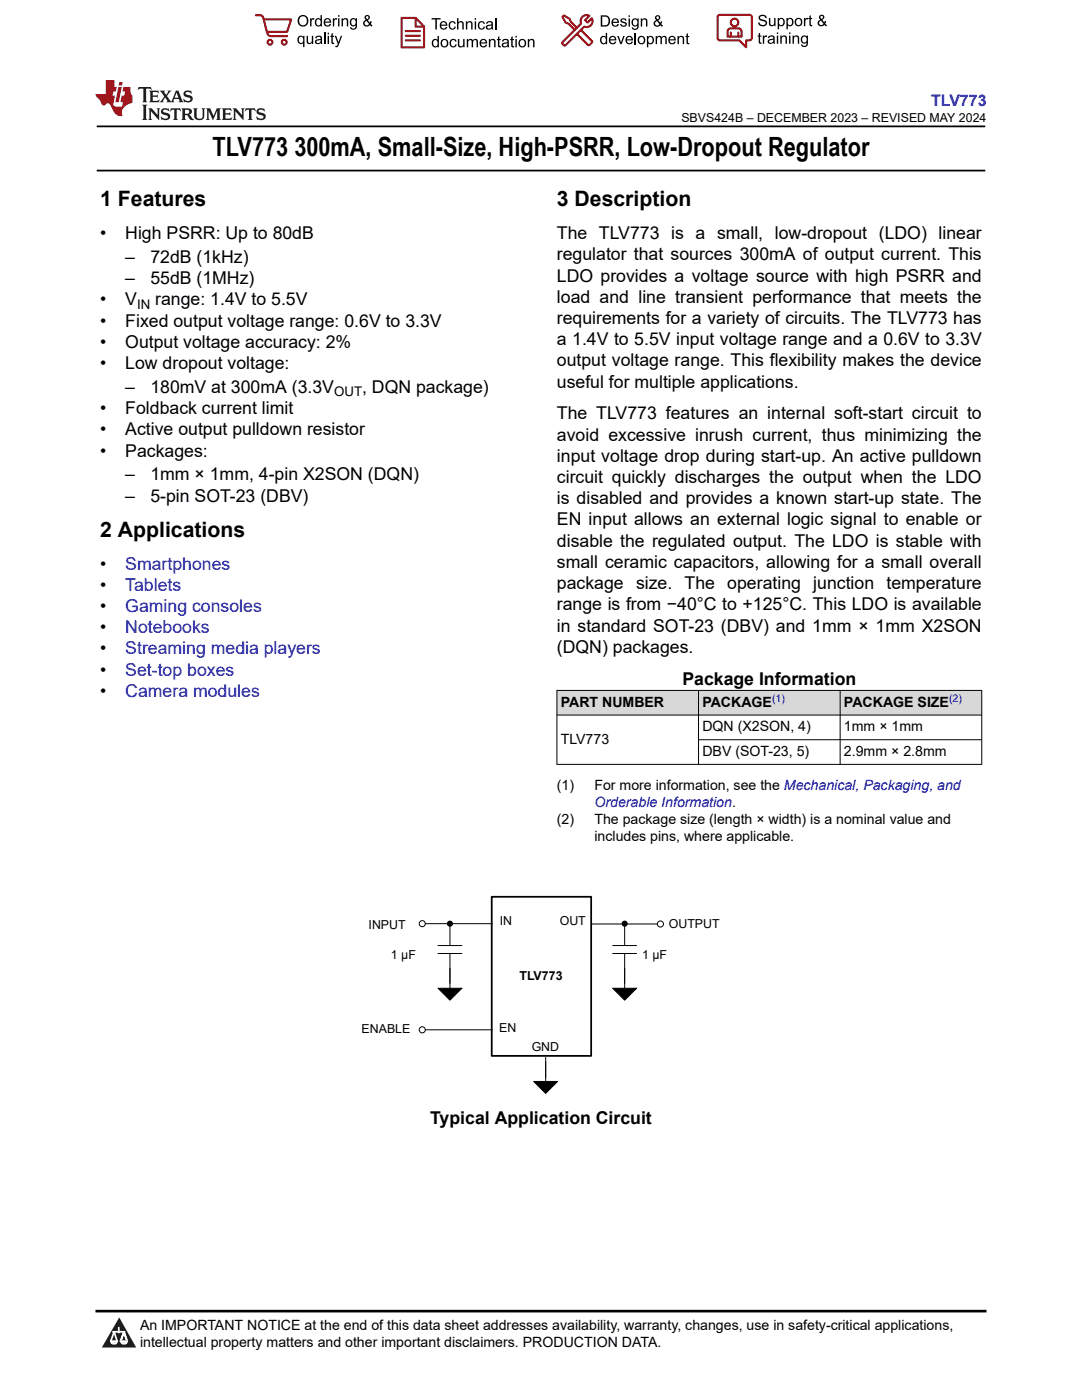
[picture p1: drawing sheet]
<svg xmlns="http://www.w3.org/2000/svg" width="216mm" height="279mm" viewBox="0 0 216 279" stroke-linecap="round" stroke-linejoin="round" font-family="sans-serif">
<defs><g id="words">
<text font-size="5.3" x="42.4" y="31.2">TLV773 300mA, Small-Size, High-PSRR, Low-Dropout Regulator</text>
<g font-size="4.2">
<text x="20" y="41.2">1 Features</text>
<text x="111.1" y="41.2">3 Description</text>
<text x="20" y="107.1">2 Applications</text>
</g>
<g font-size="3.5">
<text x="20" y="47.7">•</text>
<text x="25" y="47.7">High PSRR: Up to 80dB</text>
<text x="111.1" y="47.7">The TLV773 is a small, low-dropout (LDO) linear</text>
<text x="25" y="52.5">–</text>
<text x="30" y="52.5">72dB (1kHz)</text>
<text x="111.1" y="52">regulator that sources 300mA of output current. This</text>
<text x="25" y="56.7">–</text>
<text x="30" y="56.7">55dB (1MHz)</text>
<text x="111.1" y="56.2">LDO provides a voltage source with high PSRR and</text>
<text x="20" y="61">•</text>
<text x="20" y="65.2">•</text>
<text x="25" y="61">V</text>
<text x="25" y="65.2">Fixed output voltage range: 0.6V to 3.3V</text>
<text x="31" y="61">range: 1.4V to 5.5V</text>
<text x="111.1" y="64.7">requirements for a variety of circuits. The TLV773 has</text>
<text x="111.1" y="60.4">load and line transient performance that meets the</text>
<text x="20" y="69.4">•</text>
<text x="25" y="69.4">Output voltage accuracy: 2%</text>
<text x="111.1" y="68.9">a 1.4V to 5.5V input voltage range and a 0.6V to 3.3V</text>
<text x="20" y="73.7">•</text>
<text x="25" y="73.7">Low dropout voltage:</text>
<text x="111.1" y="77.4">useful for multiple applications.</text>
<text x="111.1" y="73.1">output voltage range. This flexibility makes the device</text>
<text x="20" y="82.6">•</text>
<text x="25" y="78.4">–</text>
<text x="25" y="82.6">Foldback current limit</text>
<text x="30" y="78.4">180mV at 300mA (3.3V</text>
<text x="72.3" y="78.4">, DQN package)</text>
<text x="111.1" y="83.7">The TLV773 features an internal soft-start circuit to</text>
<text x="20" y="86.9">•</text>
<text x="25" y="86.9">Active output pulldown resistor</text>
<text x="111.1" y="87.9">avoid excessive inrush current, thus minimizing the</text>
<text x="20" y="91.1">•</text>
<text x="25" y="91.1">Packages:</text>
<text x="25" y="95.9">–</text>
<text x="30" y="95.9">1mm × 1mm, 4-pin X2SON (DQN)</text>
<text x="111.1" y="92.2">input voltage drop during start-up. An active pulldown</text>
<text x="25" y="100.1">–</text>
<text x="30" y="100.1">5-pin SOT-23 (DBV)</text>
<text x="111.1" y="100.6">is disabled and provides a known start-up state. The</text>
<text x="111.1" y="96.4">circuit quickly discharges the output when the LDO</text>
<text x="111.1" y="104.9">EN input allows an external logic signal to enable or</text>
<text x="20" y="113.7">•</text>
<text x="111.1" y="113.3">small ceramic capacitors, allowing for a small overall</text>
<text x="111.1" y="109.1">disable the regulated output. The LDO is stable with</text>
<text x="20" y="117.9">•</text>
<text x="111.1" y="117.6">package size. The operating junction temperature</text>
<text x="20" y="122.1">•</text>
<text x="111.1" y="121.8">range is from −40°C to +125°C. This LDO is available</text>
<text x="20" y="126.4">•</text>
<text x="20" y="130.6">•</text>
<text x="111.1" y="130.3">(DQN) packages.</text>
<text x="111.1" y="126">in standard SOT-23 (DBV) and 1mm × 1mm X2SON</text>
<text x="20" y="134.8">•</text>
<text x="136.2" y="136.6">Package Information</text>
<text x="20" y="139.1">•</text>
<text x="85.8" y="224.3">Typical Application Circuit</text>
</g>
<g font-size="3.5" fill="#00f">
<text x="25" y="113.7">Smartphones</text>
<text x="25" y="117.9">Tablets</text>
<text x="25" y="122.1">Gaming consoles</text>
<text x="25" y="126.4">Notebooks</text>
<text x="25" y="130.6">Streaming media players</text>
<text x="25" y="134.8">Set-top boxes</text>
<text x="25" y="139.1">Camera modules</text>
</g>
<text font-size="3.2" fill="#00f" x="185.8" y="21.1">TLV773</text>
<g font-size="2.8">
<text x="111.9" y="141.1">PART NUMBER</text>
<text x="140.2" y="141.1">PACKAGE</text>
<text x="168.4" y="141.1">PACKAGE SIZE</text>
<text x="111.9" y="148.4">TLV773</text>
<text x="140.2" y="146">DQN (X2SON, 4)</text>
<text x="168.4" y="146">1mm × 1mm</text>
<text x="140.2" y="150.9">DBV (SOT-23, 5)</text>
<text x="168.4" y="150.9">2.9mm × 2.8mm</text>
<text x="111.1" y="157.7">(1)</text>
<text x="118.6" y="157.7">For more information, see the Mechanical, Packaging, and</text>
<text x="111.1" y="164.5">(2)</text>
<text x="118.6" y="164.5">The package size (length × width) is a nominal value and</text>
<text x="118.6" y="167.9">includes pins, where applicable.</text>
<text x="27.9" y="265.5">An IMPORTANT NOTICE at the end of this data sheet addresses availability, warranty, changes, use in safety-critical applications,</text>
<text x="27.9" y="268.9">intellectual property matters and other important disclaimers. PRODUCTION DATA.</text>
</g>
<text font-size="2.8" fill="#00f" x="118.6" y="161.1">Orderable Information.</text>
<g font-size="2.6">
<text x="27.4" y="61.7">IN</text>
<text x="66.7" y="79.1">OUT</text>
</g>
<g font-size="2.5">
<text x="136" y="24.3">SBVS424B – DECEMBER 2023 – REVISED MAY 2024</text>
<text x="73.6" y="185.3">INPUT</text>
<text x="99.7" y="184.7">IN</text>
<text x="111.7" y="184.6">OUT</text>
<text x="133.4" y="185.3">OUTPUT</text>
<text x="78" y="191.4">1 µF</text>
<text x="128.1" y="191.4">1 µF</text>
<text x="103.6" y="195.6">TLV773</text>
<text x="72.1" y="206.2">ENABLE</text>
<text x="99.6" y="206">EN</text>
<text x="106.1" y="209.8">GND</text>
</g>
<g font-size="2.1" fill="#00f">
<text x="154.1" y="140.1">(1)</text>
<text x="189.4" y="140.1">(2)</text>
</g>
</g></defs>
<path d="M19.3 25.2h177.3M19.3 34h177.3" fill="none" stroke="#000" stroke-width=".35"/>
<g fill="#d8d8d8">
<path d="M111.1 137.8h84.8v4.9h-84.8z" fill-rule="evenodd"/>
<path d="M111.2 137.8h28.1v4.8h-28.1z" fill-rule="evenodd"/>
<path d="M139.4 137.8h28.2v4.8h-28.2z" fill-rule="evenodd"/>
<path d="M167.7 137.8h28.1v4.8h-28.1z" fill-rule="evenodd"/>
</g>
<g fill="none" stroke="#000" stroke-width=".2">
<path d="M111.1 137.8h84.9M111.1 137.7v14.9M139.4 137.7v14.9M167.6 137.7v14.9M195.9 137.7v14.9M111.1 142.7h84.9M111.1 152.5h84.9M139.4 147.6h56.6M84.9 184.3h13.3M87.4 197.2h4.8l-2.4 2.4zM87.4 190.3h4.8M87.4 188.7h4.8"/>
<path d="M89.8 184.3v4.4M89.8 190.3v6.9M118.1 184.4h13.1M122.3 197.2h4.7l-2.4 2.4zM122.3 190.3h4.7M122.3 188.7h4.7M124.2 184.3h.4v4.4M124.6 190.3v6.9M84.9 205.5h13.3M106.5 215.8h4.8l-2.4 2.4zM108.9 211v4.8"/>
<circle cx="84.3" cy="184.3" r=".61"/>
<circle cx="131.8" cy="184.4" r=".61"/>
<circle cx="84.3" cy="205.5" r=".61"/>
</g>
<path d="M98.1 179h19.9v31.7h-19.9z" fill="none" stroke="#000" stroke-width=".35"/>
<g fill="#000">
<path d="M87.4 197.2h4.8l-2.4 2.4zM122.3 197.2h4.7l-2.4 2.4zM106.5 215.8h4.8l-2.4 2.4z"/>
<circle cx="89.8" cy="184.3" r=".61"/>
<circle cx="124.6" cy="184.3" r=".61"/>
</g>
<path d="M0 0h215.9v23.8h-215.9z" fill-rule="evenodd" fill="#fff"/>
<path d="M27.7 17.4l-.2 .6 .5-.3h.6v.1v2.2l-.2 .4h1l-.2-.4v-2.2v-.1h.5l.5 .3-.1-.6zM29.8 18.1l.2 .4v1.5l-.2 .4h1.9l.1-.6a1.08 1.08 0 0 1-1.3 .2v-.7h.6l.4 .2v-.6l-.4 .2h-.6v-.6l.2-.1a1 1 0 0 1 1 .2l-.1-.5zM31.8 18.1l1 1.1-1 1.2h.9l-.2-.2 .4-.7 .5 .7-.2 .2h1.6l-.2-.2 .1-.4h1l.1 .4-.1 .2h.9l-.2-.3-.8-2h-.5l-1 2.2-.8-1.1 .9-1.1h-.8l.2 .2-.5 .7-.3-.7 .1-.2zM35.2 18.5l.4 1h-.8zM36.8 18.2a.65 .65 0 0 0-.2 .7 .65 .65 0 0 0 .6 .5l.7 .2 .1 .2a.79 .79 0 0 1-.7 .4 .79 .79 0 0 1-.7-.5l.1 .7 .2-.1a.93 .93 0 0 0 1.1 .1 .93 .93 0 0 0 .4-1 1.46 1.46 0 0 0-1.2-.6l-.1-.3a1.09 1.09 0 0 1 1.2 .2l-.2-.6-.1 .1-.6-.2zM28.4 20.9l.2 .4v2.3l-.2 .3h1l-.2-.3v-2.3l.2-.4zM29.6 21.6l.2 .4v1.6l-.2 .3h.8l-.3-.3v-1.4l1.7 1.8v-2l.2-.4h-.8l.2 .2 .1 1.1-1.2-1.3zM32.3 21.8a.65 .65 0 0 0-.2 .7 .65 .65 0 0 0 .7 .4l.6 .2 .1 .2a.79 .79 0 0 1-.7 .4 .79 .79 0 0 1-.7-.5l.1 .7 .2-.1a.93 .93 0 0 0 1.1 .1 .93 .93 0 0 0 .4-.9 1.46 1.46 0 0 0-1.2-.6l-.1-.4a1.09 1.09 0 0 1 1.2 .2l-.2-.6-.1 .1-.6-.1zM34.1 21.6l-.1 .7a.63 .63 0 0 1 .7-.4l.1 1.7-.3 .3h1l-.2-.3v-1.7a.66 .66 0 0 1 .8 .4l-.1-.7zM36.2 21.6l.2 .4v1.6l-.2 .3h.9l-.2-.2v-.7h.5l.1 .2a.79 .79 0 0 0 1.2 .6l-1-.9a.61 .61 0 0 0 .6-.6 .61 .61 0 0 0-.5-.6zM36.9 21.9h.2a.47 .47 0 0 1 .5 .1 .47 .47 0 0 1 .1 .5l-.2 .2h-.6zM38.5 21.6l.2 .2a2.27 2.27 0 0 0 .4 2 1.04 1.04 0 0 0 1.7-.7v-1.3l.2-.2h-.8l.2 .4v1.1a.6 .6 0 0 1-.6 .6 .6 .6 0 0 1-.6-.6v-1.1l.3-.4zM41.1 21.6l.2 .4v1.6l-.2 .3h.7l-.2-.3v-1.5l.9 1.9 .8-1.9v1.5l-.2 .3h1l-.3-.3v-1.6l.3-.4h-.8l-.7 1.5-.7-1.5zM44.3 21.6l.2 .4v1.6l-.2 .3h1.9l.1-.5a1.09 1.09 0 0 1-1.3 .1v-.6h.6l.4 .1v-.6l-.4 .2h-.6v-.6l.2-.1a1.01 1.01 0 0 1 1 .3l-.1-.6zM46.4 21.6l.3 .4v1.6l-.3 .3h.8l-.2-.3v-1.4l1.6 1.8v-2l.2-.4h-.7l.2 .2v1.1l-1.2-1.3zM49 21.6l-.1 .7a.63 .63 0 0 1 .8-.4v1.7l-.3 .3h1l-.2-.3v-1.7a.66 .66 0 0 1 .8 .4l-.1-.7zM51.4 21.8a.65 .65 0 0 0-.2 .7 .65 .65 0 0 0 .6 .4l.6 .2 .2 .2a.79 .79 0 0 1-.8 .4 .79 .79 0 0 1-.6-.5l.1 .7 .2-.1a.93 .93 0 0 0 1 .1 .93 .93 0 0 0 .5-.9 1.46 1.46 0 0 0-1.3-.6l-.1-.4a1.09 1.09 0 0 1 1.3 .2l-.2-.6-.2 .1-.5-.1z" fill="#231f20"/>
<path d="M21.1 16v2.8h-2.1l.1 .3 .9 1a.95 .95 0 0 0 .9 .9 .59 .59 0 0 1 .6-.4 .59 .59 0 0 1 .5 .4l.4 .8a1.59 1.59 0 0 0 2.1 1.3 1.61 1.61 0 0 1 1-2.2l1-.4-.1-1.5a1.59 1.59 0 0 1-.4-1.6h-1.4l-.2 .9h.5l-.1 .8h-.5l-.2 1v.2l.4 .1-.2 .9h-.6a.73 .73 0 0 1-1.1-.7l.3-1.5h-.5l.2-.8h.5l.2-.9h-.5v-1.4zM23.6 17.4l-.6 3h.7l.6-3zM23.8 16.4l-.1 .7h.7l.1-.7z" fill="#ed1c24"/>
<g fill="#000">
<path d="M59.4 4.2a1.12 1.12 0 0 1 2.2 0 1.12 1.12 0 0 1-2.2 0zM59.9 3.5a.89 .89 0 0 0-.1 1.1 .89 .89 0 0 0 1.1 .4 .88 .88 0 0 0 .3-1.3 .88 .88 0 0 0-1.3-.2z" fill-rule="evenodd"/>
<path d="M59.5 7.3l.5-.2 .5 .3v-.3h.3v2.3h-.3v-.8a.74 .74 0 0 1-1 0 .74 .74 0 0 1-.1-1zM59.8 7.5a.57 .57 0 0 0-.2 .7 .57 .57 0 0 0 .8 .2 .57 .57 0 0 0 .1-.7 .57 .57 0 0 0-.7-.2z" fill-rule="evenodd"/>
<path d="M61.9 3.6h.2v.3l.2-.2 .3-.1 .2 .1-.1 .3a.36 .36 0 0 0-.5 0 .36 .36 0 0 0 0 .4v.9h-.3z" fill-rule="evenodd"/>
<path d="M61.2 7.1h.3v.9a.41 .41 0 0 0 .4 .6 .41 .41 0 0 0 .3-.6v-.9h.3v1.7h-.2v-.3a.58 .58 0 0 1-.7 .3 .58 .58 0 0 1-.4-.6z" fill-rule="evenodd"/>
<path d="M63 3.8l.5-.2 .5 .2v-.8h.2v2.3h-.2v-.2a.75 .75 0 0 1-1-.1 .75 .75 0 0 1-.1-1zM63.2 4a.57 .57 0 0 0-.1 .7 .57 .57 0 0 0 .8 .2 .57 .57 0 0 0 .1-.7 .57 .57 0 0 0-.8-.2z" fill-rule="evenodd"/>
<path d="M63 7.3a.74 .74 0 0 1 1-.1 .74 .74 0 0 1 .3 .9v.7h-.3v-.2a.57 .57 0 0 1-.8 .2 .57 .57 0 0 1-.2-.8l1-.3a.41 .41 0 0 0-.4-.4 .41 .41 0 0 0-.4 .4l-.3-.1zM63.2 8.2a.35 .35 0 0 0 .2 .5 .35 .35 0 0 0 .5-.3l.1-.4z" fill-rule="evenodd"/>
<path d="M65.4 6.5h.3v.3h-.3zM65.4 7.1h.3v1.7h-.3z" fill-rule="evenodd"/>
<path d="M64.8 3.8a.76 .76 0 0 1 .9-.1 .76 .76 0 0 1 .4 .8h-1.2a.47 .47 0 0 0 .3 .6 .47 .47 0 0 0 .6-.4l.3 .1a.82 .82 0 0 1-1.3 .3 .82 .82 0 0 1 0-1.3zM65 4l-.1 .3h.9l-.3-.4z" fill-rule="evenodd"/>
<path d="M66.4 3.6h.3v.3l.1-.2 .4-.1 .1 .1-.1 .3a.36 .36 0 0 0-.4 0 .36 .36 0 0 0-.1 .4v.9h-.3z" fill-rule="evenodd"/>
<path d="M66.1 6.7l.3-.1v.5h.3v.3h-.3v.9l.1 .2h.2v.3a.41 .41 0 0 1-.4-.1 .41 .41 0 0 1-.2-.4v-.9h-.2v-.3h.2z" fill-rule="evenodd"/>
<path d="M66.8 7.1h.3l.4 1.4 .5-1.4h.3l-.6 1.7a.57 .57 0 0 1-.8 .6v-.3a.37 .37 0 0 0 .5-.3z" fill-rule="evenodd"/>
<path d="M67.5 3h.2v.3h-.2zM67.5 3.6h.2v1.7h-.2z" fill-rule="evenodd"/>
<path d="M68.2 3.6h.2v.3a.58 .58 0 0 1 .7-.3 .58 .58 0 0 1 .4 .7v1h-.3v-1a.4 .4 0 0 0-.4-.5 .4 .4 0 0 0-.4 .6v.9h-.2z" fill-rule="evenodd"/>
<path d="M70 3.8l.5-.2 .5 .2v-.2h.2v1.5a.71 .71 0 0 1-.5 .8 .71 .71 0 0 1-.8-.5h.2a.46 .46 0 0 0 .6 .3 .46 .46 0 0 0 .3-.6 .78 .78 0 0 1-1.1-.2 .78 .78 0 0 1 .1-1.1zM70.2 4a.53 .53 0 0 0-.1 .8 .53 .53 0 0 0 .8 0 .54 .54 0 0 0 0-.7 .54 .54 0 0 0-.7-.1z" fill-rule="evenodd"/>
<path d="M72.9 3.1a.53 .53 0 0 1 .8 .1 .53 .53 0 0 1-.3 .8l.4 .5 .1-.3 .3 .1-.2 .5 .3 .3-.2 .2-.3-.3a.71 .71 0 0 1-1.2 .1 .71 .71 0 0 1 .4-1.1l-.3-.5zM73 3.5a.3 .3 0 0 0 .6 0 .3 .3 0 0 0-.6 0zM72.9 4.3a.45 .45 0 0 0 0 .7 .45 .45 0 0 0 .7-.2l-.5-.6z" fill-rule="evenodd"/>
<path d="M86.1 3.6h1.8v.3h-.7v2h-.3v-2h-.8z" fill-rule="evenodd"/>
<path d="M86.3 8l.5-.2 .5 .2v-.8h.3v2.2h-.3v-.2a.76 .76 0 0 1-1 0 .76 .76 0 0 1-.1-1zM86.6 8.1a.58 .58 0 0 0-.2 .8 .58 .58 0 0 0 .8 .2 .58 .58 0 0 0 .1-.8 .58 .58 0 0 0-.7-.2z" fill-rule="evenodd"/>
<path d="M88.2 7.9a.81 .81 0 0 1 1.1 .2 .81 .81 0 0 1-.2 1.1 .81 .81 0 0 1-1.1-.1l-.1-.8zM88.3 8.1a.57 .57 0 0 0 0 .9 .57 .57 0 0 0 .8 0 .57 .57 0 0 0 0-.8 .57 .57 0 0 0-.8-.1z" fill-rule="evenodd"/>
<path d="M88 4.4a.77 .77 0 0 1 .9-.1 .77 .77 0 0 1 .4 .8h-1.3a.48 .48 0 0 0 .4 .6 .48 .48 0 0 0 .6-.3h.3a.83 .83 0 0 1-1.3 .4 .83 .83 0 0 1 0-1.4zM88.2 4.6l-.2 .3h1l-.3-.4z" fill-rule="evenodd"/>
<path d="M89.7 4.4a.7 .7 0 0 1 1.2 .3l-.2 .1a.45 .45 0 0 0-.6-.3 .45 .45 0 0 0-.3 .6 .45 .45 0 0 0 .3 .6 .45 .45 0 0 0 .6-.4h.3a.76 .76 0 0 1-1.1 .6 .76 .76 0 0 1-.3-1.1z" fill-rule="evenodd"/>
<path d="M89.9 8a.7 .7 0 0 1 1.2 .3h-.3a.45 .45 0 0 0-.5-.3 .45 .45 0 0 0-.3 .6 .45 .45 0 0 0 .3 .6 .45 .45 0 0 0 .6-.4l.2 .1a.76 .76 0 0 1-1 .5 .76 .76 0 0 1-.4-1.1z" fill-rule="evenodd"/>
<path d="M91.2 3.6h.3v.8a.59 .59 0 0 1 .7-.2 .59 .59 0 0 1 .3 .7v1h-.2v-1a.4 .4 0 0 0-.5-.4 .4 .4 0 0 0-.3 .5v.9h-.3z" fill-rule="evenodd"/>
<path d="M91.4 7.8h.2v.9a.41 .41 0 0 0 .5 .5 .41 .41 0 0 0 .3-.5v-.9h.3v1.6h-.3v-.2a.58 .58 0 0 1-.7 .3 .58 .58 0 0 1-.3-.7z" fill-rule="evenodd"/>
<path d="M93 4.2h.2v.3a.59 .59 0 0 1 .7-.3 .59 .59 0 0 1 .4 .7v1h-.3v-1a.41 .41 0 0 0-.4-.5 .41 .41 0 0 0-.4 .6v.9h-.2z" fill-rule="evenodd"/>
<path d="M93.1 7.8h.3v.2a.56 .56 0 0 1 1 0 .54 .54 0 0 1 .6-.2 .54 .54 0 0 1 .4 .5v1.1h-.3v-1a.34 .34 0 0 0-.3-.4 .34 .34 0 0 0-.4 .3v1.1h-.3v-1a.38 .38 0 0 0-.5-.4 .38 .38 0 0 0-.2 .6v.8h-.3z" fill-rule="evenodd"/>
<path d="M94.7 3.6h.3v.3h-.3zM94.7 4.2h.3v1.7h-.3z" fill-rule="evenodd"/>
<path d="M95.5 4.4a.7 .7 0 0 1 1.3 .3l-.3 .1a.45 .45 0 0 0-.6-.3 .45 .45 0 0 0-.3 .6 .45 .45 0 0 0 .3 .6 .45 .45 0 0 0 .6-.4h.3a.76 .76 0 0 1-1.1 .6 .76 .76 0 0 1-.3-1.1z" fill-rule="evenodd"/>
<path d="M95.9 8a.77 .77 0 0 1 .9-.2 .77 .77 0 0 1 .4 .9h-1.2a.48 .48 0 0 0 .3 .5 .48 .48 0 0 0 .6-.3h.3a.83 .83 0 0 1-1.3 .4 .83 .83 0 0 1 0-1.3zM96.1 8.1l-.1 .4h.9l-.2-.5z" fill-rule="evenodd"/>
<path d="M97.5 7.8h.3v.2a.59 .59 0 0 1 .7-.2 .59 .59 0 0 1 .4 .6v1h-.3v-1a.41 .41 0 0 0-.5-.4 .41 .41 0 0 0-.3 .5v.9h-.3z" fill-rule="evenodd"/>
<path d="M97.1 4.4a.74 .74 0 0 1 1-.1 .74 .74 0 0 1 .3 .9v.7h-.3v-.2a.59 .59 0 0 1-.8 .2 .59 .59 0 0 1-.3-.8l1.1-.3a.42 .42 0 0 0-.4-.4 .42 .42 0 0 0-.5 .4l-.2-.1zM97.3 5.3a.36 .36 0 0 0 .2 .5 .36 .36 0 0 0 .5-.2l.1-.5z" fill-rule="evenodd"/>
<path d="M99.4 7.4l.2-.2v.6h.3v.2h-.3v1l.1 .2h.2l.1 .2a.41 .41 0 0 1-.5 0 .41 .41 0 0 1-.1-.4v-1h-.2v-.2h.2z" fill-rule="evenodd"/>
<path d="M100.3 8a.74 .74 0 0 1 .9-.2 .74 .74 0 0 1 .3 .9l.1 .7h-.3v-.2a.59 .59 0 0 1-.8 .3 .59 .59 0 0 1-.3-.8l1-.3a.42 .42 0 0 0-.3-.4 .42 .42 0 0 0-.5 .3h-.3zM100.5 8.8a.36 .36 0 0 0 .1 .5 .36 .36 0 0 0 .5-.2l.2-.5z" fill-rule="evenodd"/>
<path d="M102 7.4l.3-.2v.6h.3v.2h-.3v1l.1 .2h.2v.2a.41 .41 0 0 1-.5 0 .41 .41 0 0 1-.1-.4v-1h-.2v-.2h.2z" fill-rule="evenodd"/>
<path d="M102.8 7.2h.3v.3h-.3zM102.8 7.8h.3v1.6h-.3z" fill-rule="evenodd"/>
<path d="M103.7 7.9a.81 .81 0 0 1 1.1 .2 .81 .81 0 0 1-.1 1.1 .81 .81 0 0 1-1.2-.1v-.8zM103.9 8.1a.57 .57 0 0 0-.1 .9 .57 .57 0 0 0 .8 0 .57 .57 0 0 0 0-.8 .57 .57 0 0 0-.7-.1z" fill-rule="evenodd"/>
<path d="M105.3 7.8h.3v.2a.59 .59 0 0 1 .7-.2 .59 .59 0 0 1 .4 .6v1h-.3v-1a.41 .41 0 0 0-.5-.4 .41 .41 0 0 0-.3 .5v.9h-.3z" fill-rule="evenodd"/>
<path d="M119.9 3.1h.7a1.12 1.12 0 0 1 1.1 1.1 1.12 1.12 0 0 1-1 1.1h-.8zM120.2 3.3v1.7h.4a.86 .86 0 0 0 .8-.8 .86 .86 0 0 0-.8-.9z" fill-rule="evenodd"/>
<path d="M119.9 7.4l.5-.3 .5 .3v-.8h.2v2.2h-.2v-.2a.75 .75 0 0 1-1 0 .75 .75 0 0 1-.1-1zM120.1 7.5a.57 .57 0 0 0-.1 .8 .57 .57 0 0 0 .8 .2 .57 .57 0 0 0 .1-.8 .57 .57 0 0 0-.8-.2z" fill-rule="evenodd"/>
<path d="M121.7 7.4a.76 .76 0 0 1 .9-.2 .76 .76 0 0 1 .4 .9h-1.2a.47 .47 0 0 0 .3 .5 .47 .47 0 0 0 .6-.3h.3a.82 .82 0 0 1-1.3 .4 .82 .82 0 0 1 0-1.3zM121.9 7.5l-.1 .3h.9l-.3-.4z" fill-rule="evenodd"/>
<path d="M122.2 3.9a.76 .76 0 0 1 .9-.2 .76 .76 0 0 1 .4 .9h-1.2a.47 .47 0 0 0 .4 .5 .47 .47 0 0 0 .5-.3h.3a.82 .82 0 0 1-1.3 .4 .82 .82 0 0 1 0-1.3zM122.5 4l-.2 .3h.9l-.2-.4z" fill-rule="evenodd"/>
<path d="M123.9 3.8a.71 .71 0 0 1 1.1 .3h-.2a.32 .32 0 0 0-.4-.3 .32 .32 0 0 0-.3 .4h.1a.75 .75 0 0 1 .9 .8 .72 .72 0 0 1-.7 .3 .72 .72 0 0 1-.7-.5h.3a.36 .36 0 0 0 .4 .4 .36 .36 0 0 0 .3-.5 .8 .8 0 0 1-.9-.7z" fill-rule="evenodd"/>
<path d="M123.2 7.2h.3l.4 1.3 .5-1.3h.3l-.7 1.6h-.2z" fill-rule="evenodd"/>
<path d="M125.4 3.1h.3v.3h-.3zM125.4 3.7h.3v1.6h-.3z" fill-rule="evenodd"/>
<path d="M125 7.4a.76 .76 0 0 1 .9-.2 .76 .76 0 0 1 .4 .9h-1.2a.47 .47 0 0 0 .3 .5 .47 .47 0 0 0 .6-.3h.3a.82 .82 0 0 1-1.3 .4 .82 .82 0 0 1 0-1.3zM125.2 7.5l-.1 .3h.9l-.2-.4z" fill-rule="evenodd"/>
<path d="M126.2 3.9l.5-.3 .5 .3v-.2h.2v1.4a.71 .71 0 0 1-.5 .8 .71 .71 0 0 1-.8-.5l.2 .1a.46 .46 0 0 0 .6 .2 .46 .46 0 0 0 .3-.6 .78 .78 0 0 1-1.1-.1 .78 .78 0 0 1 .1-1.1zM126.4 4a.53 .53 0 0 0-.1 .8 .53 .53 0 0 0 .8 0 .54 .54 0 0 0 0-.7 .54 .54 0 0 0-.7-.1z" fill-rule="evenodd"/>
<path d="M127.5 7.3a.8 .8 0 0 1 1.1 .2 .8 .8 0 0 1-.1 1.1 .8 .8 0 0 1-1.2-.1v-.8zM127.7 7.5a.56 .56 0 0 0-.1 .9 .56 .56 0 0 0 .8-.1 .56 .56 0 0 0 0-.7 .56 .56 0 0 0-.7-.1z" fill-rule="evenodd"/>
<path d="M127.9 3.7h.2v.2a.58 .58 0 0 1 .7-.2 .58 .58 0 0 1 .4 .6v1h-.3v-1a.4 .4 0 0 0-.4-.4 .4 .4 0 0 0-.4 .5v.9h-.2z" fill-rule="evenodd"/>
<path d="M129.1 7.2h.2v.2a.72 .72 0 0 1 1-.1 .72 .72 0 0 1 .2 1 .64 .64 0 0 1-.5 .5 .64 .64 0 0 1-.6-.2v.8h-.3zM129.5 7.5a.56 .56 0 0 0-.2 .8 .56 .56 0 0 0 .8 .2 .56 .56 0 0 0 .1-.8 .56 .56 0 0 0-.7-.2z" fill-rule="evenodd"/>
<path d="M130.8 7.2h.3v.2a.55 .55 0 0 1 .9 0 .53 .53 0 0 1 .6-.3 .53 .53 0 0 1 .4 .6v1.1h-.2v-1a.34 .34 0 0 0-.3-.4 .34 .34 0 0 0-.4 .3v1.1h-.3v-1a.37 .37 0 0 0-.5-.4 .37 .37 0 0 0-.2 .6v.8h-.3z" fill-rule="evenodd"/>
<path d="M130.8 3.2a.53 .53 0 0 1 .9 .1 .53 .53 0 0 1-.4 .8l.4 .5 .2-.4 .2 .1-.2 .5 .4 .3-.2 .3-.3-.4a.71 .71 0 0 1-1.2 .1 .71 .71 0 0 1 .3-1.1l-.2-.5zM130.9 3.6a.3 .3 0 0 0 .6 0 .3 .3 0 0 0-.6 0zM130.9 4.3a.45 .45 0 0 0 0 .7 .45 .45 0 0 0 .7-.2l-.5-.6z" fill-rule="evenodd"/>
<path d="M133.6 7.4a.76 .76 0 0 1 .9-.2 .76 .76 0 0 1 .3 .9h-1.2a.47 .47 0 0 0 .4 .5 .47 .47 0 0 0 .6-.3h.2a.82 .82 0 0 1-1.2 .4 .82 .82 0 0 1 0-1.3zM133.8 7.5l-.2 .3h1l-.3-.4z" fill-rule="evenodd"/>
<path d="M135.2 7.2h.2v.2a.58 .58 0 0 1 .7-.2 .58 .58 0 0 1 .4 .6v1h-.3v-1a.4 .4 0 0 0-.4-.4 .4 .4 0 0 0-.3 .5v.9h-.3z" fill-rule="evenodd"/>
<path d="M137 6.8l.3-.2v.6h.2v.2h-.2v1v.2h.2l.1 .2a.41 .41 0 0 1-.5 0 .41 .41 0 0 1-.1-.5v-.9h-.2v-.2h.2z" fill-rule="evenodd"/>
<path d="M151.6 3.1a.88 .88 0 0 1 1.4 .5h-.3a.49 .49 0 0 0-.5-.5 .49 .49 0 0 0-.5 .6l.1 .1a1.06 1.06 0 0 1 1.2 1 .95 .95 0 0 1-.9 .4 .95 .95 0 0 1-.8-.7h.3a.58 .58 0 0 0 .6 .5 .58 .58 0 0 0 .5-.6l-.2-.1a.95 .95 0 0 1-1.1-.9z" fill-rule="evenodd"/>
<path d="M151.4 6.7l.3-.2v.6h.2v.2h-.2v1v.2h.2l.1 .2a.41 .41 0 0 1-.5 0 .41 .41 0 0 1-.1-.5v-.9h-.2v-.2h.2z" fill-rule="evenodd"/>
<path d="M152.2 7.1h.3v.2l.1-.2h.4h.1l-.1 .3a.36 .36 0 0 0-.4 0 .36 .36 0 0 0-.1 .5v.8h-.3z" fill-rule="evenodd"/>
<path d="M153.3 7.3a.74 .74 0 0 1 1-.2 .74 .74 0 0 1 .3 .9l.1 .7h-.3l-.1-.2a.57 .57 0 0 1-.8 .3 .57 .57 0 0 1-.1-.9l.9-.2a.41 .41 0 0 0-.4-.4 .41 .41 0 0 0-.4 .3h-.3zM153.5 8.1a.35 .35 0 0 0 .2 .5 .35 .35 0 0 0 .5-.2l.1-.5z" fill-rule="evenodd"/>
<path d="M153.4 3.6h.3v.9a.41 .41 0 0 0 .4 .5 .41 .41 0 0 0 .4-.5v-.9h.2v1.6h-.2v-.2a.58 .58 0 0 1-.7 .2 .58 .58 0 0 1-.4-.6z" fill-rule="evenodd"/>
<path d="M155 6.5h.3v.3h-.3zM155 7.1h.3v1.6h-.3z" fill-rule="evenodd"/>
<path d="M155.2 3.6h.2v.2a.72 .72 0 0 1 1-.1 .72 .72 0 0 1 .2 1 .64 .64 0 0 1-.5 .5 .64 .64 0 0 1-.6-.2v.8h-.3zM155.6 3.9a.56 .56 0 0 0-.2 .8 .56 .56 0 0 0 .8 .2 .56 .56 0 0 0 .1-.8 .56 .56 0 0 0-.7-.2z" fill-rule="evenodd"/>
<path d="M155.7 7.1h.3v.2a.58 .58 0 0 1 .7-.2 .58 .58 0 0 1 .3 .6v1h-.3v-1a.4 .4 0 0 0-.4-.4 .4 .4 0 0 0-.3 .5v.9h-.3z" fill-rule="evenodd"/>
<path d="M156.9 3.6h.3v.2a.72 .72 0 0 1 .9-.1 .72 .72 0 0 1 .2 1 .64 .64 0 0 1-.4 .5 .64 .64 0 0 1-.7-.2v.8h-.3zM157.3 3.9a.56 .56 0 0 0-.1 .8 .56 .56 0 0 0 .7 .2 .56 .56 0 0 0 .2-.8 .56 .56 0 0 0-.8-.2z" fill-rule="evenodd"/>
<path d="M157.4 6.5h.3v.3h-.3zM157.4 7.1h.3v1.6h-.3z" fill-rule="evenodd"/>
<path d="M158.1 7.1h.3v.2a.58 .58 0 0 1 .7-.2 .58 .58 0 0 1 .4 .6v1h-.3v-1a.4 .4 0 0 0-.5-.4 .4 .4 0 0 0-.3 .5v.9h-.3z" fill-rule="evenodd"/>
<path d="M158.8 3.7a.8 .8 0 0 1 1.1 .2 .8 .8 0 0 1-.1 1.1 .8 .8 0 0 1-1.1-.1l-.1-.8zM159 3.9a.56 .56 0 0 0-.1 .9 .56 .56 0 0 0 .9 0 .56 .56 0 0 0-.1-.8 .56 .56 0 0 0-.7-.1z" fill-rule="evenodd"/>
<path d="M160 7.3l.5-.2 .5 .2v-.2h.2v1.4a.71 .71 0 0 1-.5 .9 .71 .71 0 0 1-.9-.5h.3a.46 .46 0 0 0 .6 .2 .46 .46 0 0 0 .2-.6 .78 .78 0 0 1-1-.1 .78 .78 0 0 1 .1-1.1zM160.2 7.4a.53 .53 0 0 0-.1 .8 .53 .53 0 0 0 .8 0 .54 .54 0 0 0 0-.7 .54 .54 0 0 0-.7-.1z" fill-rule="evenodd"/>
<path d="M160.4 3.6h.3v.2l.1-.2h.4h.1l-.1 .3a.36 .36 0 0 0-.4 0 .36 .36 0 0 0-.1 .5v.8h-.3z" fill-rule="evenodd"/>
<path d="M161.5 3.2l.3-.2v.6h.3v.2h-.3v1v.2h.3v.2a.41 .41 0 0 1-.5 0 .41 .41 0 0 1-.1-.5v-.9h-.2v-.2h.2z" fill-rule="evenodd"/>
<path d="M163.6 3.1a.53 .53 0 0 1 .8 .1 .53 .53 0 0 1-.3 .8l.4 .5 .1-.3h.3l-.2 .5 .3 .3-.2 .3-.3-.3a.71 .71 0 0 1-1.2 .1 .71 .71 0 0 1 .4-1.2l-.3-.5zM163.7 3.5a.3 .3 0 0 0 .5 0 .3 .3 0 0 0-.5 0zM163.6 4.2a.45 .45 0 0 0 0 .8 .45 .45 0 0 0 .7-.3l-.5-.6z" fill-rule="evenodd"/>
</g>
<path d="M64.8 6.5v2.3M98.9 3.6v2.3M126.8 6.6v2.2" fill="none" stroke="#000" stroke-width=".28"/>
<g fill="none" stroke="#de0000" stroke-width=".42">
<path d="M51.1 3l1 .1a1.4 1.4 0 0 1 .6 1.2l.7 2.5a.95 .95 0 0 0 1.1 .4h2.8M52.7 3.9h5.4l-.8 2.4h-4M80.1 3.6h2.8v1.7h1.7v4.2h-4.5zM81 7.1h2.8M81 6.2h2.8M81 8.1h2.8M82.9 3.6l1.7 1.7M115.1 5.5l-1.3-1.2-.1-.5-1.2-.7-.3 .3 .7 1.1 .5 .2 1.3 1.3M115.9 6l2.2 2.2v.3l-.5 .5h-.3l-2.2-2.2zM115.9 6l.7-.7a1.19 1.19 0 0 0 1.3-.3 1.19 1.19 0 0 0 .2-1.4l-.9 .9-.4-.5 .8-.8a1.19 1.19 0 0 0-1.4 .1 1.19 1.19 0 0 0-.2 1.4l-3.8 3.7v.3l.3 .3h.3l2.3-2.2M143.2 3.2l.4-.2h6l.4 .2v4.4l-.2 .4-.9 .1v1.3l-1.4-1.3h-3.9l-.4-.3zM145.4 5.8l.4-.1h1.6a.61 .61 0 0 1 .6 .6v1h-2.8v-1z"/>
<path d="M145.8 6.5v.8M147.3 6.5v.8"/>
<circle cx="53.9" cy="8.4" r=".49"/>
<circle cx="56.7" cy="8.4" r=".49"/>
<circle cx="146.6" cy="4.5" r=".75"/>
</g>
<path d="M0 261.4h215.9v18h-215.9z" fill-rule="evenodd" fill="#fff"/>
<path d="M23.8 262.9l3.4 6h-6.9z" fill="#231f20"/>
<path d="M22.1 267.7h1.3l-.4 .5h-.3a.55 .55 0 0 1-.6-.5z" fill-rule="evenodd" fill="#fff"/>
<path d="M22.1 267.7h1.3l-.4 .5h-.3a.55 .55 0 0 1-.6-.5z" fill="none" stroke="#231f20" stroke-width=".34"/>
<path d="M22.1 267.7h1.3l-.4 .5h-.5zM22.6 265.8h.1M22.6 265.8h2.3zM23.7 265.9h.1M23.7 264.9v1zM24 267.7h.1" fill="none" stroke="#fff" stroke-width=".34"/>
<path d="M24.7 265.8l-.7 1.9z" fill="#fff"/>
<path d="M24.7 265.8l-.7 1.9z" fill="none" stroke="#fff" stroke-width=".34"/>
<path d="M24.7 265.8l.7 1.9z" fill="#fff"/>
<path d="M22.8 265.8l-.7 1.9zM22.8 265.8l.6 1.9zM24.7 265.8l.7 1.9zM25.3 267.7h.1" fill="none" stroke="#fff" stroke-width=".34"/>
<path d="M24.1 267.7h1.3a.65 .65 0 0 1-.6 .5 .65 .65 0 0 1-.7-.5z" fill-rule="evenodd" fill="#fff"/>
<path d="M24.1 267.7h1.3a.65 .65 0 0 1-.6 .5 .65 .65 0 0 1-.7-.5z" fill="none" stroke="#231f20" stroke-width=".34"/>
<path d="M24 267.7h.1M24.1 267.7h1.3l-.4 .5h-.5z" fill="none" stroke="#fff" stroke-width=".34"/>
<path d="M19 261.7h177.8" fill="none" stroke="#000" stroke-width=".53"/>
<use href="#words"/>
</svg>
